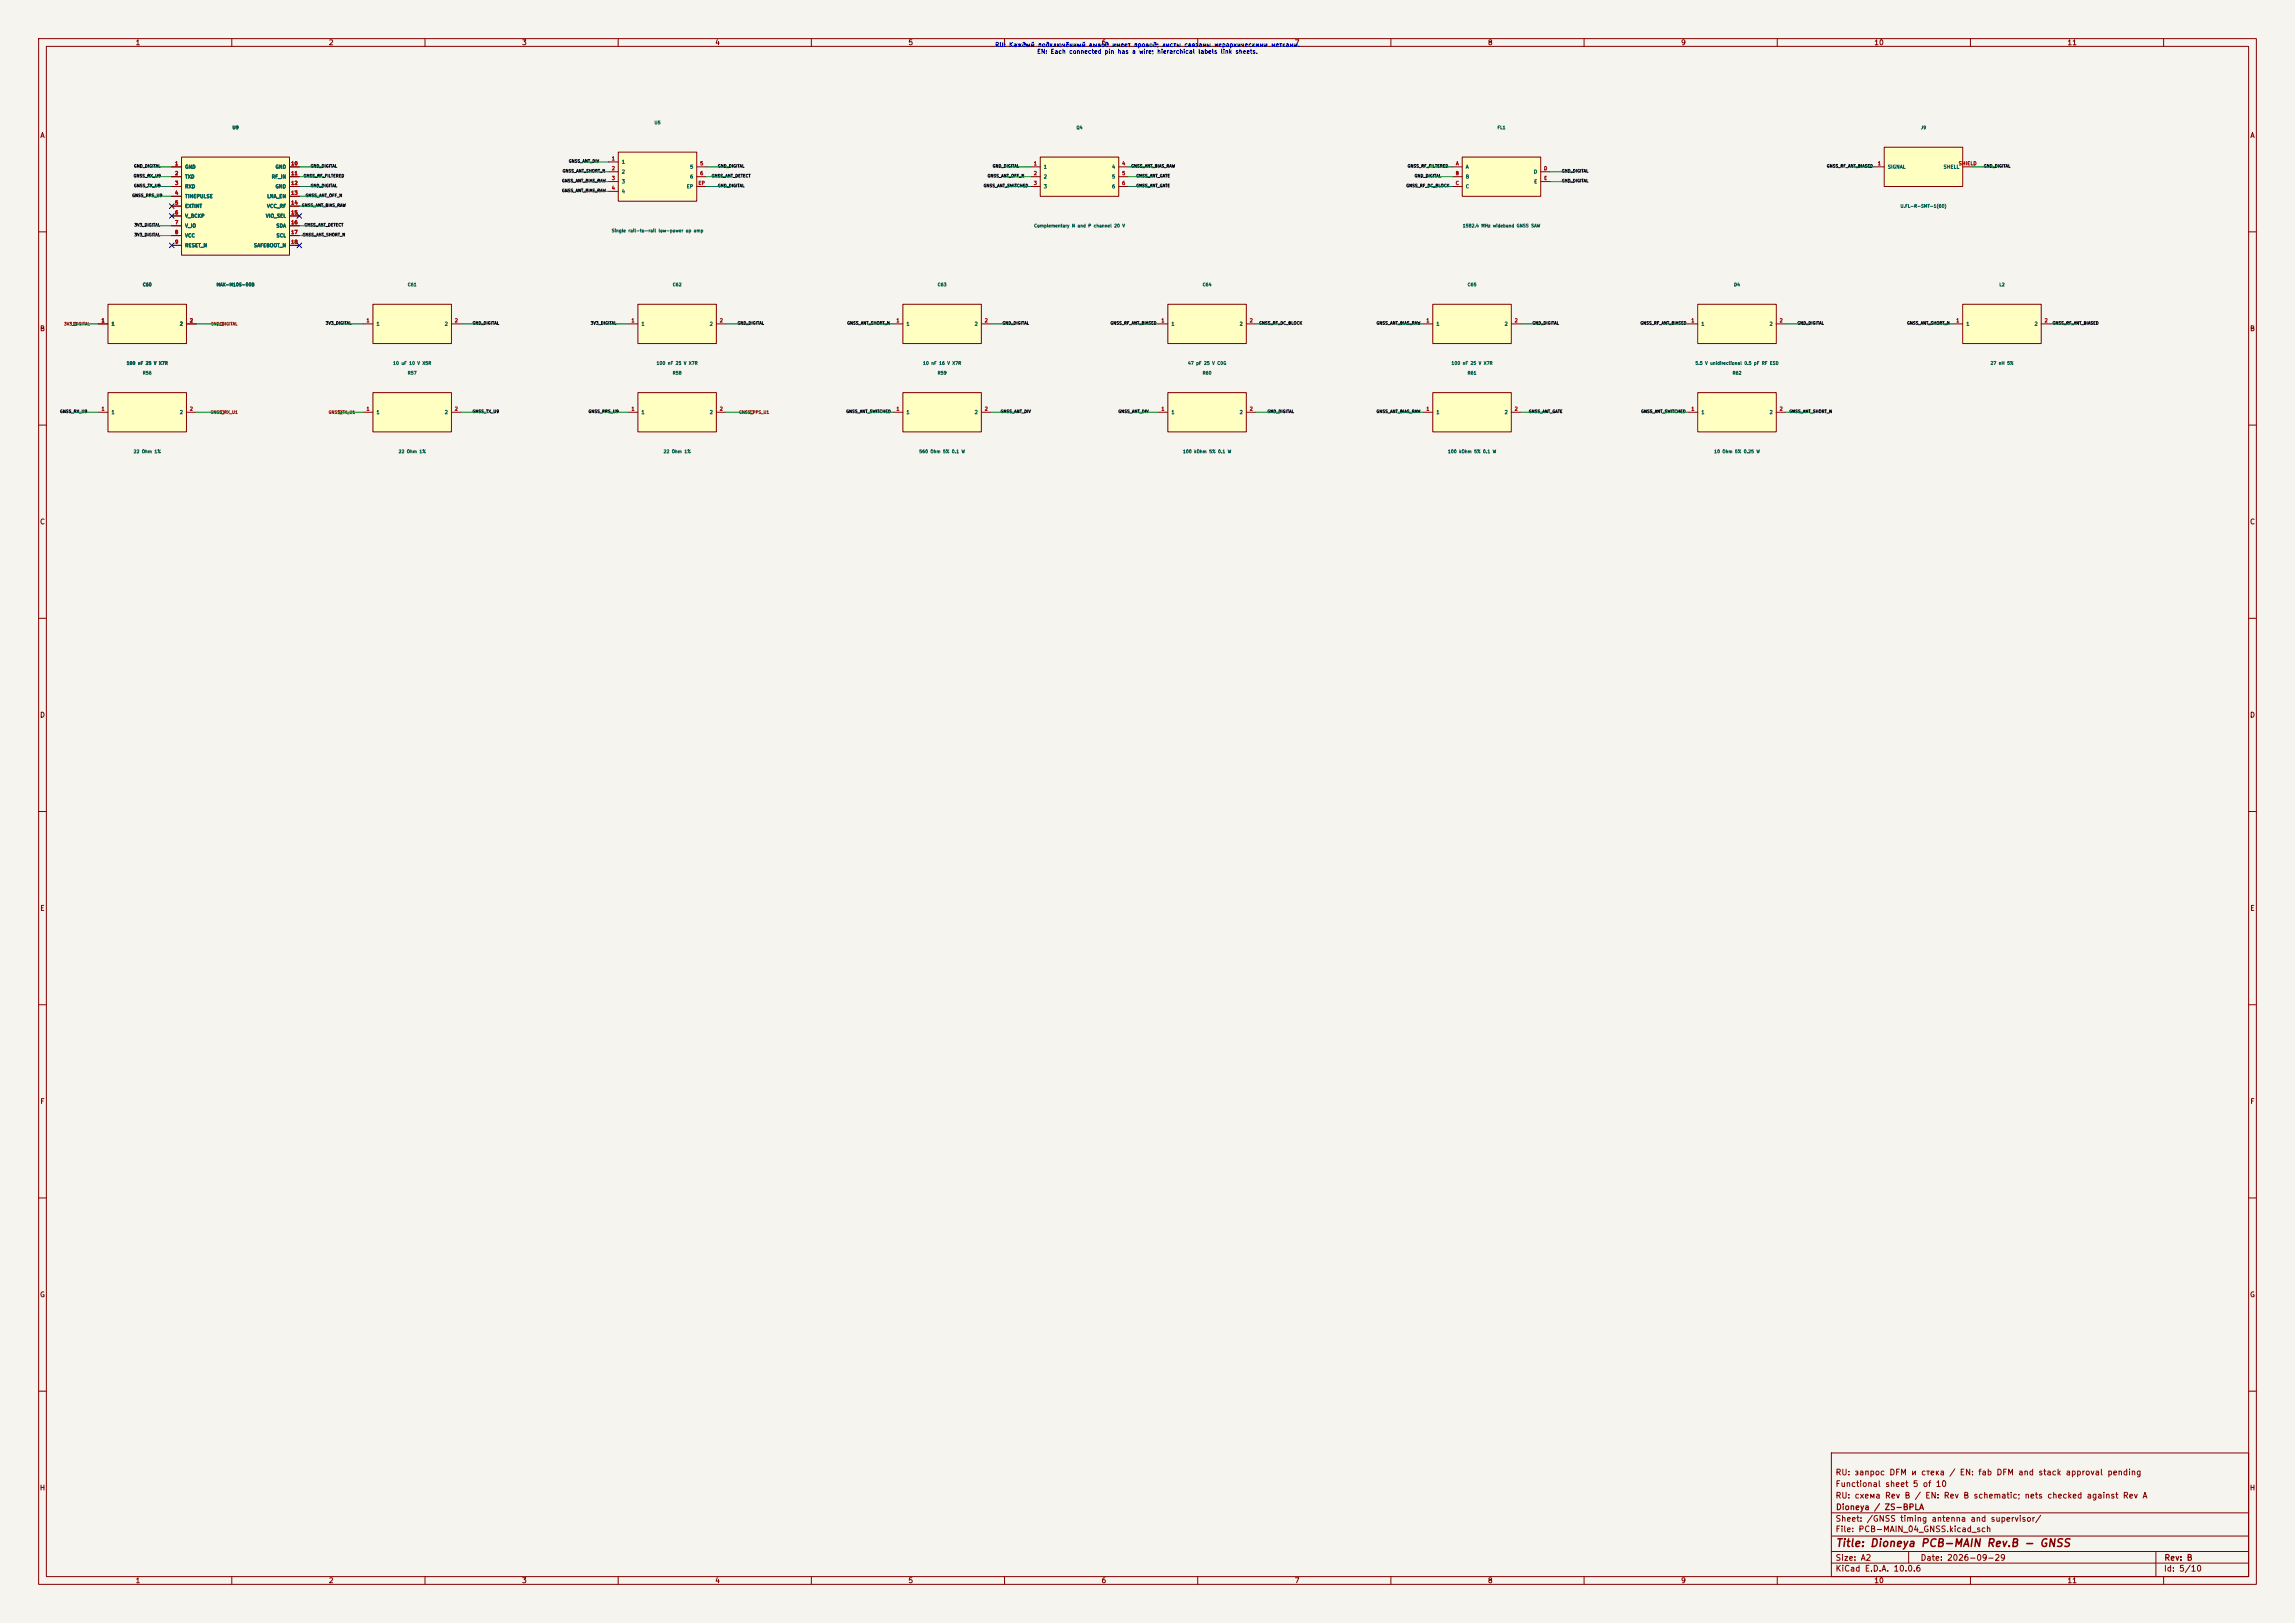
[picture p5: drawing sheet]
<svg xmlns="http://www.w3.org/2000/svg" width="594mm" height="420mm" viewBox="0 0 594 420" stroke-linecap="round" stroke-linejoin="round" font-family="sans-serif">
<defs><g id="words">
<text font-size="2" fill="#840000" x="475" y="400.8">Title: Dioneya PCB-MAIN Rev.B - GNSS</text>
<g font-size="1.5" fill="#840000">
<text x="475" y="382.1">RU: запрос DFM и стека / EN: fab DFM and stack approval pending</text>
<text x="475" y="388.1">RU: схема Rev B / EN: Rev B schematic; nets checked against Rev A</text>
<text x="475" y="385.1">Functional sheet 5 of 10</text>
<text x="475" y="394.1">Sheet: /GNSS timing antenna and supervisor/</text>
<text x="475.1" y="391.1">Dioneya / ZS-BPLA</text>
<text x="475" y="396.8">File: PCB-MAIN_04_GNSS.kicad_sch</text>
<text x="475" y="407">KiCad E.D.A. 10.0.6</text>
<text x="475" y="404.2">Size: A2</text>
<text x="497" y="404.2">Date: 2026-09-29</text>
<text x="560" y="407">Id: 5/10</text>
<text x="560.1" y="404.2">Rev: B</text>
</g>
<g font-size="1.3" fill="#840000">
<text x="35" y="12">1</text>
<text x="85" y="12">2</text>
<text x="135" y="12">3</text>
<text x="185" y="12">4</text>
<text x="235" y="12">5</text>
<text x="285" y="12">6</text>
<text x="335" y="12">7</text>
<text x="385" y="12">8</text>
<text x="435" y="12">9</text>
<text x="485" y="12">10</text>
<text x="535" y="12">11</text>
<text x="10.3" y="36">A</text>
<text x="582.3" y="36">A</text>
<text x="10.2" y="86">B</text>
<text x="582.2" y="86">B</text>
<text x="10.2" y="136">C</text>
<text x="582.2" y="136">C</text>
<text x="10.2" y="186">D</text>
<text x="582.2" y="186">D</text>
<text x="10.3" y="236">E</text>
<text x="582.3" y="236">E</text>
<text x="10.3" y="286">F</text>
<text x="582.3" y="286">F</text>
<text x="10.2" y="336">G</text>
<text x="582.2" y="336">G</text>
<text x="10.2" y="386">H</text>
<text x="582.2" y="386">H</text>
<text x="35" y="410">1</text>
<text x="85" y="410">2</text>
<text x="135" y="410">3</text>
<text x="185" y="410">4</text>
<text x="235" y="410">5</text>
<text x="285" y="410">6</text>
<text x="335" y="410">7</text>
<text x="385" y="410">8</text>
<text x="435" y="410">9</text>
<text x="485" y="410">10</text>
<text x="535" y="410">11</text>
</g>
<g font-size="1.1" fill="#0000c2">
<text x="257.4" y="12.4">RU: Каждый подключённый вывод имеет провод; листы связаны иерархическими метками.</text>
<text x="268.3" y="14.2">EN: Each connected pin has a wire; hierarchical labels link sheets.</text>
</g>
<g font-size=".9" fill="#a90000">
<text x="158.2" y="41.7">1</text>
<text x="45.2" y="43">1</text>
<text x="45.2" y="45.5">2</text>
<text x="75.3" y="43">10</text>
<text x="75.3" y="45.5">11</text>
<text x="158.2" y="44.2">2</text>
<text x="158.2" y="46.8">3</text>
<text x="181.1" y="43">5</text>
<text x="181.1" y="45.5">6</text>
<text x="267.5" y="43">1</text>
<text x="267.5" y="45.5">2</text>
<text x="290.3" y="43">4</text>
<text x="290.3" y="45.5">5</text>
<text x="376.7" y="45.5">B</text>
<text x="376.7" y="43">A</text>
<text x="399.5" y="44.2">D</text>
<text x="399.6" y="46.8">E</text>
<text x="485.9" y="43">1</text>
<text x="506.8" y="43">SHIELD</text>
<text x="45.2" y="48.1">3</text>
<text x="45.2" y="50.6">4</text>
<text x="45.2" y="53.1">5</text>
<text x="75.3" y="48.1">12</text>
<text x="75.3" y="50.6">13</text>
<text x="75.3" y="53.1">14</text>
<text x="158.2" y="49.3">4</text>
<text x="180.7" y="48.1">EP</text>
<text x="267.5" y="48.1">3</text>
<text x="290.3" y="48.1">6</text>
<text x="376.7" y="48.1">C</text>
<text x="45.2" y="55.7">6</text>
<text x="45.2" y="58.2">7</text>
<text x="75.3" y="55.7">15</text>
<text x="75.3" y="58.2">16</text>
<text x="45.2" y="60.8">8</text>
<text x="45.2" y="63.3">9</text>
<text x="75.3" y="60.8">17</text>
<text x="75.3" y="63.3">18</text>
<text x="26.2" y="83.6">1</text>
<text x="49" y="83.6">2</text>
<text x="94.7" y="83.6">1</text>
<text x="117.6" y="83.6">2</text>
<text x="163.3" y="83.6">1</text>
<text x="186.2" y="83.6">2</text>
<text x="231.9" y="83.6">1</text>
<text x="254.8" y="83.6">2</text>
<text x="300.5" y="83.6">1</text>
<text x="323.3" y="83.6">2</text>
<text x="369.1" y="83.6">1</text>
<text x="391.9" y="83.6">2</text>
<text x="437.6" y="83.6">1</text>
<text x="460.5" y="83.6">2</text>
<text x="506.2" y="83.6">1</text>
<text x="529.1" y="83.6">2</text>
<text x="26.2" y="106.5">1</text>
<text x="49" y="106.5">2</text>
<text x="94.7" y="106.5">1</text>
<text x="117.6" y="106.5">2</text>
<text x="163.3" y="106.5">1</text>
<text x="186.2" y="106.5">2</text>
<text x="231.9" y="106.5">1</text>
<text x="254.8" y="106.5">2</text>
<text x="300.5" y="106.5">1</text>
<text x="323.3" y="106.5">2</text>
<text x="369.1" y="106.5">1</text>
<text x="391.9" y="106.5">2</text>
<text x="437.6" y="106.5">1</text>
<text x="460.5" y="106.5">2</text>
</g>
<g font-size=".9" fill="#006464">
<text x="47.8" y="43.9">GND</text>
<text x="47.8" y="46.4">TXD</text>
<text x="70.2" y="46.4">RF_IN</text>
<text x="71.2" y="43.9">GND</text>
<text x="160.8" y="42.6">1</text>
<text x="160.8" y="45.1">2</text>
<text x="160.8" y="47.7">3</text>
<text x="178.5" y="43.9">5</text>
<text x="178.5" y="46.4">6</text>
<text x="270.1" y="43.9">1</text>
<text x="270.1" y="46.4">2</text>
<text x="287.7" y="43.9">4</text>
<text x="287.7" y="46.4">5</text>
<text x="379.3" y="43.9">A</text>
<text x="379.3" y="46.4">B</text>
<text x="396.9" y="45.1">D</text>
<text x="397" y="47.7">E</text>
<text x="488.5" y="43.9">SIGNAL</text>
<text x="502.9" y="43.9">SHELL</text>
<text x="47.8" y="48.9">RXD</text>
<text x="47.8" y="51.5">TIMEPULSE</text>
<text x="69.1" y="51.5">LNA_EN</text>
<text x="71.2" y="48.9">GND</text>
<text x="160.8" y="50.2">4</text>
<text x="177.6" y="48.9">EP</text>
<text x="270.1" y="48.9">3</text>
<text x="287.7" y="48.9">6</text>
<text x="379.3" y="48.9">C</text>
<text x="47.8" y="54">EXTINT</text>
<text x="47.8" y="56.6">V_BCKP</text>
<text x="47.8" y="59.1">V_IO</text>
<text x="68.7" y="56.6">VIO_SEL</text>
<text x="69" y="54">VCC_RF</text>
<text x="71.4" y="59.1">SDA</text>
<text x="47.8" y="61.6">VCC</text>
<text x="47.8" y="64.2">RESET_N</text>
<text x="65.6" y="64.2">SAFEBOOT_N</text>
<text x="71.5" y="61.6">SCL</text>
<text x="28.8" y="84.5">1</text>
<text x="46.4" y="84.5">2</text>
<text x="97.3" y="84.5">1</text>
<text x="115" y="84.5">2</text>
<text x="165.9" y="84.5">1</text>
<text x="183.6" y="84.5">2</text>
<text x="234.5" y="84.5">1</text>
<text x="252.2" y="84.5">2</text>
<text x="303.1" y="84.5">1</text>
<text x="320.7" y="84.5">2</text>
<text x="371.7" y="84.5">1</text>
<text x="389.3" y="84.5">2</text>
<text x="440.2" y="84.5">1</text>
<text x="457.9" y="84.5">2</text>
<text x="508.8" y="84.5">1</text>
<text x="526.5" y="84.5">2</text>
<text x="28.8" y="107.4">1</text>
<text x="46.4" y="107.4">2</text>
<text x="97.3" y="107.4">1</text>
<text x="115" y="107.4">2</text>
<text x="165.9" y="107.4">1</text>
<text x="183.6" y="107.4">2</text>
<text x="234.5" y="107.4">1</text>
<text x="252.2" y="107.4">2</text>
<text x="303.1" y="107.4">1</text>
<text x="320.7" y="107.4">2</text>
<text x="371.7" y="107.4">1</text>
<text x="389.3" y="107.4">2</text>
<text x="440.2" y="107.4">1</text>
<text x="457.9" y="107.4">2</text>
</g>
<g font-size=".8" fill="#006464">
<text x="60.1" y="33.6">U9</text>
<text x="169.3" y="32.4">U5</text>
<text x="278.5" y="33.6">Q4</text>
<text x="387.5" y="33.6">FL1</text>
<text x="497.1" y="33.6">J9</text>
<text x="491.8" y="53.9">U.FL-R-SMT-1(60)</text>
<text x="267.5" y="59">Complementary N and P channel 20 V</text>
<text x="378.5" y="59">1582.4 MHz wideband GNSS SAW</text>
<text x="158.2" y="60.3">Single rail-to-rail low-power op amp</text>
<text x="36.9" y="74.3">C60</text>
<text x="55.9" y="74.3">MAX-M10S-00B</text>
<text x="105.4" y="74.3">C61</text>
<text x="174" y="74.3">C62</text>
<text x="242.6" y="74.3">C63</text>
<text x="311.2" y="74.3">C64</text>
<text x="379.8" y="74.3">C65</text>
<text x="448.7" y="74.3">D4</text>
<text x="517.4" y="74.3">L2</text>
<text x="32.7" y="94.6">100 nF 25 V X7R</text>
<text x="101.6" y="94.6">10 uF 10 V X5R</text>
<text x="169.8" y="94.6">100 nF 25 V X7R</text>
<text x="238.8" y="94.6">10 nF 16 V X7R</text>
<text x="307.4" y="94.6">47 pF 25 V C0G</text>
<text x="375.6" y="94.6">100 nF 25 V X7R</text>
<text x="438.7" y="94.6">5.5 V unidirectional 0.5 pF RF ESD</text>
<text x="515.1" y="94.6">27 nH 5%</text>
<text x="36.9" y="97.1">R56</text>
<text x="105.4" y="97.1">R57</text>
<text x="174" y="97.1">R58</text>
<text x="242.6" y="97.1">R59</text>
<text x="311.2" y="97.1">R60</text>
<text x="379.8" y="97.1">R61</text>
<text x="448.3" y="97.1">R62</text>
<text x="34.5" y="117.4">22 Ohm 1%</text>
<text x="103.1" y="117.4">22 Ohm 1%</text>
<text x="171.7" y="117.4">22 Ohm 1%</text>
<text x="237.8" y="117.4">560 Ohm 5% 0.1 W</text>
<text x="306.1" y="117.4">100 kOhm 5% 0.1 W</text>
<text x="374.7" y="117.4">100 kOhm 5% 0.1 W</text>
<text x="443.6" y="117.4">10 Ohm 5% 0.25 W</text>
</g>
<g font-size=".8" fill="#0f0f0f">
<text x="34.5" y="46.1">GNSS_RX_U9</text>
<text x="34.6" y="43.5">GND_DIGITAL</text>
<text x="78.5" y="46.1">GNSS_RF_FILTERED</text>
<text x="80.3" y="43.5">GND_DIGITAL</text>
<text x="145.4" y="47.3">GNSS_ANT_BIAS_RAW</text>
<text x="145.5" y="44.8">GNSS_ANT_SHORT_N</text>
<text x="147.1" y="42.3">GNSS_ANT_DIV</text>
<text x="184.1" y="46.1">GNSS_ANT_DETECT</text>
<text x="185.7" y="43.5">GND_DIGITAL</text>
<text x="255.5" y="46.1">GNSS_ANT_OFF_N</text>
<text x="256.8" y="43.5">GND_DIGITAL</text>
<text x="292.7" y="43.5">GNSS_ANT_BIAS_RAW</text>
<text x="294" y="46.1">GNSS_ANT_GATE</text>
<text x="364.2" y="43.5">GNSS_RF_FILTERED</text>
<text x="366" y="46.1">GND_DIGITAL</text>
<text x="404.1" y="47.3">GND_DIGITAL</text>
<text x="404.1" y="44.8">GND_DIGITAL</text>
<text x="472.7" y="43.5">GNSS_RF_ANT_BIASED</text>
<text x="513.4" y="43.5">GND_DIGITAL</text>
<text x="34.1" y="51.2">GNSS_PPS_U9</text>
<text x="34.6" y="48.6">GNSS_TX_U9</text>
<text x="78" y="53.7">GNSS_ANT_BIAS_RAW</text>
<text x="79" y="51.2">GNSS_ANT_OFF_N</text>
<text x="80.3" y="48.6">GND_DIGITAL</text>
<text x="145.4" y="49.9">GNSS_ANT_BIAS_RAW</text>
<text x="185.7" y="48.6">GND_DIGITAL</text>
<text x="254.5" y="48.6">GNSS_ANT_SWITCHED</text>
<text x="294" y="48.6">GNSS_ANT_GATE</text>
<text x="363.9" y="48.6">GNSS_RF_DC_BLOCK</text>
<text x="34.7" y="58.8">3V3_DIGITAL</text>
<text x="78.7" y="58.8">GNSS_ANT_DETECT</text>
<text x="34.7" y="61.3">3V3_DIGITAL</text>
<text x="78.2" y="61.3">GNSS_ANT_SHORT_N</text>
<text x="84.2" y="84.2">3V3_DIGITAL</text>
<text x="122.2" y="84.2">GND_DIGITAL</text>
<text x="152.8" y="84.2">3V3_DIGITAL</text>
<text x="190.8" y="84.2">GND_DIGITAL</text>
<text x="219.2" y="84.2">GNSS_ANT_SHORT_N</text>
<text x="259.4" y="84.2">GND_DIGITAL</text>
<text x="287.3" y="84.2">GNSS_RF_ANT_BIASED</text>
<text x="325.8" y="84.2">GNSS_RF_DC_BLOCK</text>
<text x="356.2" y="84.2">GNSS_ANT_BIAS_RAW</text>
<text x="396.5" y="84.2">GND_DIGITAL</text>
<text x="424.5" y="84.2">GNSS_RF_ANT_BIASED</text>
<text x="465.1" y="84.2">GND_DIGITAL</text>
<text x="493.5" y="84.2">GNSS_ANT_SHORT_N</text>
<text x="531.2" y="84.2">GNSS_RF_ANT_BIASED</text>
<text x="15.4" y="107">GNSS_RX_U9</text>
<text x="122.2" y="107">GNSS_TX_U9</text>
<text x="152.2" y="107">GNSS_PPS_U9</text>
<text x="218.9" y="107">GNSS_ANT_SWITCHED</text>
<text x="258.9" y="107">GNSS_ANT_DIV</text>
<text x="289.4" y="107">GNSS_ANT_DIV</text>
<text x="327.9" y="107">GND_DIGITAL</text>
<text x="356.2" y="107">GNSS_ANT_BIAS_RAW</text>
<text x="395.6" y="107">GNSS_ANT_GATE</text>
<text x="424.7" y="107">GNSS_ANT_SWITCHED</text>
<text x="463" y="107">GNSS_ANT_SHORT_N</text>
</g>
<g font-size=".8" fill="#725600">
<text x="16.5" y="84.4">3V3_DIGITAL</text>
<text x="54.5" y="84.4">GND_DIGITAL</text>
<text x="54.4" y="107.2">GNSS_RX_U1</text>
<text x="85" y="107.2">GNSS_TX_U1</text>
<text x="191.2" y="107.2">GNSS_PPS_U1</text>
</g>
</g></defs>
<path d="M0 0h594v420h-594z" fill="#f5f4ef" stroke="#f5f4ef" stroke-width=".26"/>
<g fill="none" stroke="#840000" stroke-width=".26">
<path d="M10 10h574v400h-574zM12 12h570v396h-570zM60 10v2M110 10v2M160 10v2M210 10v2M260 10v2M310 10v2M360 10v2M410 10v2M460 10v2M510 10v2"/>
<path d="M560 10v2M10 60h2M582 60h2M10 110h2M582 110h2M10 160h2M582 160h2M10 210h2M582 210h2M10 260h2M582 260h2M10 310h2"/>
<path d="M582 310h2M10 360h2M474 376h108v32h-108zM582 360h2M474 397.5h108M474 391.5h108M60 408v2M110 408v2M160 408v2M210 408v2M260 408v2M310 408v2"/>
<path d="M360 408v2M410 408v2M460 408v2M474 404.5h108M474 401.5h108M494 401.5v3M510 408v2M558 401.5v6.5M560 408v2"/>
</g>
<path d="M47 40.6h27.9v25.4h-27.9z" fill="#ffffc2"/>
<g fill="none" stroke="#840000" stroke-width=".26">
<path d="M44.4 43.2h2.6M44.4 45.7h2.6M44.4 48.3h2.6M44.4 50.8h2.6M44.4 53.3h2.6M44.4 55.9h2.6M44.4 58.4h2.6M47 40.6h27.9v25.4h-27.9zM74.9 43.2h2.6M74.9 45.7h2.6M74.9 48.3h2.6M74.9 50.8h2.6"/>
<path d="M74.9 53.3h2.6M74.9 55.9h2.6M74.9 58.4h2.6M44.4 61h2.6M44.4 63.5h2.6M74.9 61h2.6M74.9 63.5h2.6"/>
</g>
<path d="M378.5 40.6h20.3v10.2h-20.3z" fill="#ffffc2"/>
<path d="M375.9 43.2h2.6M375.9 45.7h2.6M375.9 48.3h2.6M378.5 40.6h20.3v10.2h-20.3zM398.8 44.5h2.5M398.8 47h2.5" fill="none" stroke="#840000" stroke-width=".26"/>
<path d="M27.9 78.7h20.4v10.2h-20.4z" fill="#ffffc2"/>
<path d="M27.9 78.7h20.4v10.2h-20.4zM25.4 83.8h2.5M48.3 83.8h2.5" fill="none" stroke="#840000" stroke-width=".26"/>
<path d="M27.9 101.6h20.4v10.2h-20.4z" fill="#ffffc2"/>
<path d="M25.4 106.7h2.5M27.9 101.6h20.4v10.2h-20.4zM48.3 106.7h2.5" fill="none" stroke="#840000" stroke-width=".26"/>
<path d="M370.8 101.6h20.4v10.2h-20.4z" fill="#ffffc2"/>
<path d="M368.3 106.7h2.5M370.8 101.6h20.4v10.2h-20.4zM391.2 106.7h2.5" fill="none" stroke="#840000" stroke-width=".26"/>
<path d="M439.4 78.7h20.3v10.2h-20.3z" fill="#ffffc2"/>
<path d="M439.4 78.7h20.3v10.2h-20.3zM436.9 83.8h2.5M459.7 83.8h2.6" fill="none" stroke="#840000" stroke-width=".26"/>
<path d="M439.4 101.6h20.3v10.2h-20.3z" fill="#ffffc2"/>
<path d="M436.9 106.7h2.5M439.4 101.6h20.3v10.2h-20.3zM459.7 106.7h2.6" fill="none" stroke="#840000" stroke-width=".26"/>
<path d="M370.8 78.7h20.4v10.2h-20.4z" fill="#ffffc2"/>
<path d="M370.8 78.7h20.4v10.2h-20.4zM368.3 83.8h2.5M391.2 83.8h2.5" fill="none" stroke="#840000" stroke-width=".26"/>
<path d="M96.5 78.7h20.3v10.2h-20.3z" fill="#ffffc2"/>
<path d="M96.5 78.7h20.3v10.2h-20.3zM94 83.8h2.5M116.8 83.8h2.6" fill="none" stroke="#840000" stroke-width=".26"/>
<path d="M96.5 101.6h20.3v10.2h-20.3z" fill="#ffffc2"/>
<path d="M94 106.7h2.5M96.5 101.6h20.3v10.2h-20.3zM116.8 106.7h2.6" fill="none" stroke="#840000" stroke-width=".26"/>
<path d="M487.7 38.1h20.3v10.2h-20.3z" fill="#ffffc2"/>
<path d="M487.7 38.1h20.3v10.2h-20.3zM485.1 43.2h2.6M508 43.2h2.5" fill="none" stroke="#840000" stroke-width=".26"/>
<path d="M508 78.7h20.3v10.2h-20.3z" fill="#ffffc2"/>
<path d="M508 78.7h20.3v10.2h-20.3zM505.5 83.8h2.5M528.3 83.8h2.6" fill="none" stroke="#840000" stroke-width=".26"/>
<path d="M302.3 78.7h20.3v10.2h-20.3z" fill="#ffffc2"/>
<path d="M302.3 78.7h20.3v10.2h-20.3zM299.7 83.8h2.6M322.6 83.8h2.5" fill="none" stroke="#840000" stroke-width=".26"/>
<path d="M302.3 101.6h20.3v10.2h-20.3z" fill="#ffffc2"/>
<path d="M299.7 106.7h2.6M302.3 101.6h20.3v10.2h-20.3zM322.6 106.7h2.5" fill="none" stroke="#840000" stroke-width=".26"/>
<path d="M160 39.4h20.3v12.7h-20.3z" fill="#ffffc2"/>
<path d="M160 39.4h20.3v12.7h-20.3zM157.5 41.9h2.5M157.5 44.5h2.5M157.5 47h2.5M157.5 49.5h2.5M180.3 43.2h2.6M180.3 45.7h2.6M180.3 48.3h2.6" fill="none" stroke="#840000" stroke-width=".26"/>
<path d="M269.2 40.6h20.4v10.2h-20.4z" fill="#ffffc2"/>
<path d="M266.7 43.2h2.5M266.7 45.7h2.5M266.7 48.3h2.5M269.2 40.6h20.4v10.2h-20.4zM289.6 43.2h2.5M289.6 45.7h2.5M289.6 48.3h2.5" fill="none" stroke="#840000" stroke-width=".26"/>
<path d="M233.7 78.7h20.3v10.2h-20.3z" fill="#ffffc2"/>
<path d="M233.7 78.7h20.3v10.2h-20.3zM231.1 83.8h2.6M254 83.8h2.5" fill="none" stroke="#840000" stroke-width=".26"/>
<path d="M233.7 101.6h20.3v10.2h-20.3z" fill="#ffffc2"/>
<path d="M231.1 106.7h2.6M233.7 101.6h20.3v10.2h-20.3zM254 106.7h2.5" fill="none" stroke="#840000" stroke-width=".26"/>
<path d="M165.1 78.7h20.3v10.2h-20.3z" fill="#ffffc2"/>
<path d="M165.1 78.7h20.3v10.2h-20.3zM162.6 83.8h2.5M185.4 83.8h2.6" fill="none" stroke="#840000" stroke-width=".26"/>
<path d="M165.1 101.6h20.3v10.2h-20.3z" fill="#ffffc2"/>
<g fill="none" stroke="#840000" stroke-width=".26">
<path d="M44.4 43.2h2.6M44.4 45.7h2.6M44.4 48.3h2.6M44.4 50.8h2.6M44.4 53.3h2.6M44.4 55.9h2.6M44.4 58.4h2.6M74.9 43.2h2.6M74.9 45.7h2.6M74.9 48.3h2.6M74.9 50.8h2.6M74.9 53.3h2.6"/>
<path d="M74.9 55.9h2.6M74.9 58.4h2.6M44.4 61h2.6M44.4 63.5h2.6M74.9 61h2.6M74.9 63.5h2.6M25.4 83.8h2.5M48.3 83.8h2.5M162.6 106.7h2.5M165.1 101.6h20.3v10.2h-20.3zM185.4 106.7h2.6"/>
</g>
<path d="M19 83.4h.8v.8h-.8zM57.1 83.4h.8v.8h-.8zM57.1 106.3h.8v.8h-.8zM87.6 106.3h.8v.8h-.8zM194.3 106.3h.8v.8h-.8z" fill="none" stroke="#725600" stroke-width=".26"/>
<g fill="none" stroke="#009600" stroke-width=".26">
<path d="M38.1 58.4h6.3M38.1 43.2h6.3M38.1 45.7h6.3M38.1 48.3h6.3M38.1 50.8h6.3M77.5 58.4h6.3M77.5 43.2h6.3M77.5 45.7h6.3M77.5 48.3h6.3M77.5 50.8h6.3M77.5 53.3h6.3M151.1 44.5h6.4"/>
<path d="M151.1 47h6.4M151.1 41.9h6.4M151.1 49.5h6.4M182.9 43.2h6.3M182.9 45.7h6.3M182.9 48.3h6.3M260.3 43.2h6.4M260.3 45.7h6.4M260.3 48.3h6.4M292.1 43.2h6.3M292.1 45.7h6.3M292.1 48.3h6.3"/>
<path d="M369.6 43.2h6.3M369.6 45.7h6.3M369.6 48.3h6.3M401.3 44.5h6.4M401.3 47h6.4M478.8 43.2h6.3M510.5 43.2h6.4M38.1 61h6.3M77.5 61h6.3M19 83.8h6.4M50.8 83.8h6.3M87.6 83.8h6.4"/>
<path d="M119.4 83.8h6.3M156.2 83.8h6.4M188 83.8h6.3M224.8 83.8h6.3M256.5 83.8h6.4M293.4 83.8h6.3M325.1 83.8h6.4M361.9 83.8h6.4M393.7 83.8h6.3M430.5 83.8h6.4M462.3 83.8h6.3M499.1 83.8h6.4"/>
<path d="M530.9 83.8h6.3M19 106.7h6.4M50.8 106.7h6.3M87.6 106.7h6.4M119.4 106.7h6.3M156.2 106.7h6.4M188 106.7h6.3M224.8 106.7h6.3M256.5 106.7h6.4M293.4 106.7h6.3M325.1 106.7h6.4M361.9 106.7h6.4"/>
<path d="M393.7 106.7h6.3M430.5 106.7h6.4M462.3 106.7h6.3"/>
</g>
<path d="M43.8 55.3l1.3 1.2M43.8 52.7l1.3 1.2M45.1 55.3l-1.3 1.2M45.1 52.7l-1.3 1.2M76.9 55.3l1.2 1.2M78.1 55.3l-1.2 1.2M43.8 62.9l1.3 1.2M45.1 62.9l-1.3 1.2M76.9 62.9l1.2 1.2M78.1 62.9l-1.2 1.2" fill="none" stroke="#000084" stroke-width=".26"/>
<use href="#words"/>
</svg>
